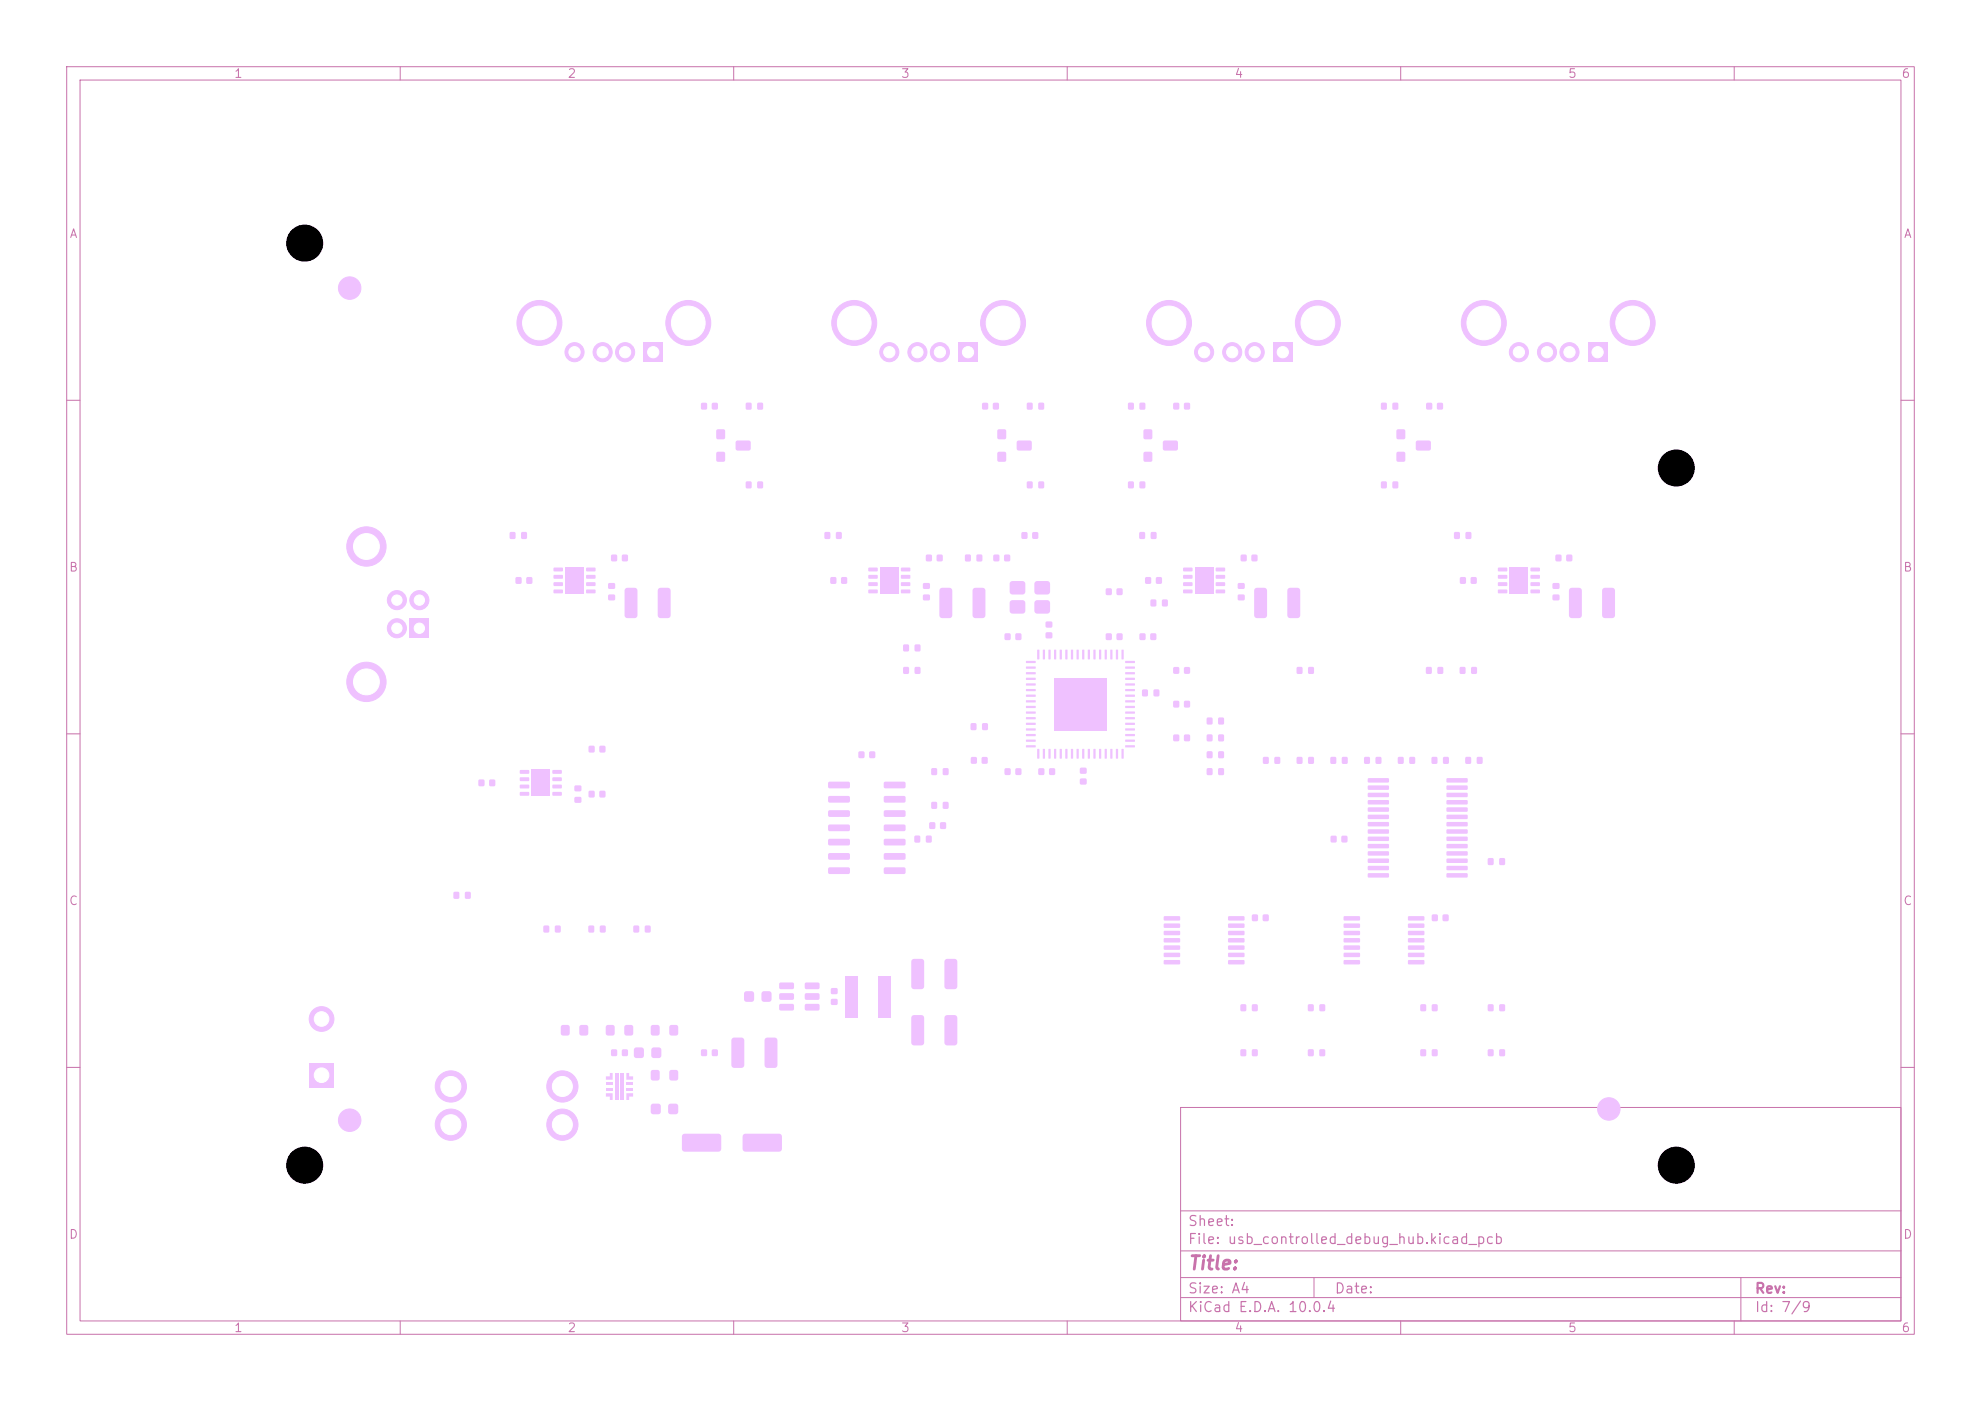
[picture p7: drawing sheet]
<svg xmlns="http://www.w3.org/2000/svg" width="297mm" height="210mm" viewBox="0 0 297 210" stroke-linecap="round" stroke-linejoin="round" font-family="sans-serif">
<defs><g id="words">
<text font-size="2" fill="#c872ab" x="178" y="190.8">Title:</text>
<g font-size="1.5" fill="#c872ab">
<text x="178" y="184.2">Sheet:</text>
<text x="178" y="186.9">File: usb_controlled_debug_hub.kicad_pcb</text>
<text x="178" y="197.1">KiCad E.D.A. 10.0.4</text>
<text x="178" y="194.3">Size: A4</text>
<text x="200" y="194.3">Date:</text>
<text x="263" y="194.3">Rev:</text>
<text x="263" y="197.1">Id: 7/9</text>
</g>
<g font-size="1.3" fill="#c872ab">
<text x="35" y="12">1</text>
<text x="85" y="12">2</text>
<text x="135" y="12">3</text>
<text x="185" y="12">4</text>
<text x="235" y="12">5</text>
<text x="285" y="12">6</text>
<text x="10.3" y="36">A</text>
<text x="285.4" y="36">A</text>
<text x="10.3" y="86">B</text>
<text x="285.3" y="86">B</text>
<text x="10.3" y="136">C</text>
<text x="285.3" y="136">C</text>
<text x="10.3" y="186">D</text>
<text x="285.3" y="186">D</text>
<text x="35" y="200">1</text>
<text x="85" y="200">2</text>
<text x="135" y="200">3</text>
<text x="185" y="200">4</text>
<text x="235" y="200">5</text>
<text x="285" y="200">6</text>
</g>
</g></defs>
<g fill="none" stroke="#c872ab" stroke-width=".15">
<path d="M10 10h277v190h-277zM12 12h273v186h-273zM60 10v2M110 10v2M160 10v2M210 10v2M260 10v2M10 60h2M285 60h2M10 110h2M285 110h2M10 160h2"/>
<path d="M177 166h108v32h-108zM285 160h2M60 198v2M110 198v2M160 198v2M177 194.5h108M177 191.5h108M177 187.5h108M177 181.5h108M197 191.5v3M210 198v2M260 198v2"/>
<path d="M261 191.5v6.5"/>
</g>
<g fill="#efc1ff">
<path d="M83 85.1h1.3l.1 .5-.1 .1h-1.2l-.1-.2z"/>
<path d="M83 86.2h1.3l.1 .5-.1 .1-1.2-.1-.1-.1z"/>
<path d="M83 87.3h1.3l.1 .5-.1 .1-1.2-.1-.1-.1z"/>
<path d="M83 88.4h1.3l.1 .5h-.1h-1.2l-.1-.1z"/>
<path d="M87.9 88.4h1.3l.1 .5h-.2h-1.1l-.1-.1z"/>
<path d="M87.9 87.3h1.3l.1 .5-.2 .1-1.1-.1-.1-.1z"/>
<path d="M87.9 86.2h1.3l.1 .5-.2 .1-1.1-.1-.1-.1z"/>
<path d="M87.9 85.1h1.3l.1 .5-.2 .1h-1.1l-.1-.2z"/>
<path d="M84.7 85h2.8v4h-2.8z"/>
<path d="M93.8 88.2l.3-.1h1.1a.42 .42 0 0 1 .4 .4v3.7a.42 .42 0 0 1-.4 .5h-1.1a.42 .42 0 0 1-.5-.5v-3.7z"/>
<path d="M98.7 88.2l.3-.1h1.1a.42 .42 0 0 1 .4 .4v3.7a.42 .42 0 0 1-.4 .5h-1.1a.42 .42 0 0 1-.4-.5v-3.7z"/>
<path d="M145.6 108.4h.7v1h-.7z"/>
<path d="M147.3 108.4h.8v1h-.8z"/>
<path d="M165.8 95h.8v.9h-.8z"/>
<path d="M167.4 95h.9v.9h-.9z"/>
<path d="M181 107.6h.7v1h-.7z"/>
<path d="M182.7 107.6h.8v1h-.8z"/>
<path d="M181 112.7h.7v.9h-.7z"/>
<path d="M182.7 112.7h.8v.9h-.8z"/>
<path d="M130.2 85.1h1.3l.1 .5-.1 .1h-1.2l-.1-.2z"/>
<path d="M130.2 86.2h1.3l.1 .5-.1 .1-1.2-.1-.1-.1z"/>
<path d="M130.2 87.3h1.3l.1 .5-.1 .1-1.2-.1-.1-.1z"/>
<path d="M130.2 88.4h1.3l.1 .5h-.1h-1.2l-.1-.1z"/>
<path d="M135.1 88.4h1.3l.1 .5h-.2h-1.2v-.1z"/>
<path d="M135.1 87.3h1.3l.1 .5-.2 .1-1.2-.1v-.1z"/>
<path d="M135.1 86.2h1.3l.1 .5-.2 .1-1.2-.1v-.1z"/>
<path d="M135.1 85.1h1.3l.1 .5-.2 .1h-1.2v-.2z"/>
<path d="M131.9 85h2.8v4h-2.8z"/>
</g>
<circle cx="52.4" cy="43.2" r="1.69" fill="#efc1ff" stroke="#efc1ff" stroke-width=".15"/>
<g fill="#efc1ff">
<path d="M81.5 138.8h.8v.9h-.8z"/>
<path d="M83.2 138.8h.8v.9h-.8z"/>
<path d="M107.5 64.4l.1-.1 1 .1 .1 .2-.1 1.2-.1 .1-1-.1-.1-.2z"/>
<path d="M107.5 67.8l.1-.1 1 .1 .1 .2-.1 1.1-.1 .1-1-.1-.1-.1z"/>
<path d="M110.4 66.1l.2-.1h1.8l.2 .3-.1 1.1-.2 .1h-1.8l-.2-.3z"/>
<path d="M105.2 157.3h.8v1h-.8z"/>
<path d="M106.8 157.3h.8v1h-.8z"/>
<path d="M221.5 113.5h.7v1h-.7z"/>
<path d="M219.7 113.5h.8v1h-.8z"/>
<path d="M153.8 99.1h1.4l.1 .2-.1 .1h-1.3z"/>
<path d="M153.8 99.9h1.4l.1 .3h-.1h-1.3z"/>
<path d="M153.8 100.8l1.4-.1 .1 .3-.1 .1h-1.3z"/>
<path d="M153.8 101.6h1.4l.1 .2-.1 .1h-1.3z"/>
<path d="M153.8 102.5l1.4-.1 .1 .3-.1 .1h-1.3z"/>
<path d="M153.8 103.3h1.4l.1 .2-.1 .1h-1.3z"/>
<path d="M153.8 104.1h1.4l.1 .3-.1 .1h-1.3z"/>
<path d="M153.8 105h1.4l.1 .2-.1 .1h-1.3z"/>
<path d="M153.8 105.8h1.4l.1 .3h-.1h-1.3z"/>
<path d="M153.8 106.7l1.4-.1 .1 .3-.1 .1h-1.3z"/>
<path d="M153.8 107.5h1.4l.1 .2-.1 .1h-1.3z"/>
<path d="M153.8 108.4l1.4-.1 .1 .3-.1 .1h-1.3z"/>
<path d="M153.8 109.2h1.4l.1 .2-.1 .1h-1.3z"/>
<path d="M153.8 110h1.4l.1 .3-.1 .1h-1.3z"/>
<path d="M153.8 110.9h1.4l.1 .2-.1 .1h-1.3z"/>
<path d="M153.8 111.7h1.4l.1 .3h-.1h-1.3z"/>
<path d="M155.5 112.3h.3v1.3l-.1 .1-.2-.1z"/>
<path d="M156.4 112.3h.3v1.3l-.1 .1-.3-.1z"/>
<path d="M157.2 112.3h.3v1.3l-.1 .1-.2-.1z"/>
<path d="M158 112.3h.4v1.3l-.1 .1-.3-.1z"/>
<path d="M158.9 112.3h.3v1.3l-.1 .1-.2-.1z"/>
<path d="M159.7 112.3h.3v1.3v.1l-.3-.1z"/>
<path d="M160.6 112.3h.3v1.3l-.1 .1-.2-.1z"/>
<path d="M161.4 112.3h.3v1.3l-.1 .1-.2-.1z"/>
<path d="M162.3 112.3h.3v1.3l-.1 .1-.3-.1z"/>
<path d="M163.1 112.3h.3v1.3l-.1 .1-.2-.1z"/>
<path d="M163.9 112.3h.4v1.3l-.1 .1-.3-.1z"/>
<path d="M164.8 112.3h.3v1.3l-.1 .1-.2-.1z"/>
<path d="M165.6 112.3h.3v1.3v.1l-.3-.1z"/>
<path d="M166.5 112.3h.3v1.3l-.1 .1-.2-.1z"/>
<path d="M167.3 112.3h.3v1.3l-.1 .1-.2-.1z"/>
<path d="M168.2 112.3h.3v1.3l-.1 .1-.3-.1z"/>
<path d="M168.7 111.7h1.4l.1 .3h-.1h-1.3z"/>
<path d="M168.7 110.9h1.4l.1 .2-.1 .1h-1.3z"/>
<path d="M168.7 110h1.4l.1 .3-.1 .1h-1.3z"/>
<path d="M168.7 109.2h1.4l.1 .2-.1 .1h-1.3z"/>
<path d="M168.7 108.4l1.4-.1 .1 .3-.1 .1h-1.3z"/>
<path d="M168.7 107.5h1.4l.1 .2-.1 .1h-1.3z"/>
<path d="M168.7 106.7l1.4-.1 .1 .3-.1 .1h-1.3z"/>
<path d="M168.7 105.8h1.4l.1 .3h-.1h-1.3z"/>
<path d="M168.7 105h1.4l.1 .2-.1 .1h-1.3z"/>
<path d="M168.7 104.1h1.4l.1 .3-.1 .1h-1.3z"/>
<path d="M168.7 103.3h1.4l.1 .2-.1 .1h-1.3z"/>
<path d="M168.7 102.5l1.4-.1 .1 .3-.1 .1h-1.3z"/>
<path d="M168.7 101.6h1.4l.1 .2-.1 .1h-1.3z"/>
<path d="M168.7 100.8l1.4-.1 .1 .3-.1 .1h-1.3z"/>
<path d="M168.7 99.9h1.4l.1 .3h-.1h-1.3z"/>
<path d="M168.7 99.1h1.4l.1 .2-.1 .1h-1.3z"/>
<path d="M168.2 97.4l.3 .1v1.3l-.1 .1-.3-.1z"/>
<path d="M167.3 97.4l.3 .1v1.3l-.1 .1-.2-.1z"/>
<path d="M166.5 97.4l.3 .1v1.3l-.1 .1-.2-.1z"/>
<path d="M165.6 97.4l.3 .1v1.3v.1l-.3-.1z"/>
<path d="M164.8 97.4l.3 .1v1.3l-.1 .1-.2-.1z"/>
<path d="M163.9 97.4l.4 .1v1.3l-.1 .1-.3-.1z"/>
<path d="M163.1 97.4l.3 .1v1.3l-.1 .1-.2-.1z"/>
<path d="M162.3 97.4l.3 .1v1.3l-.1 .1-.3-.1z"/>
<path d="M161.4 97.4l.3 .1v1.3l-.1 .1-.2-.1z"/>
<path d="M160.6 97.4l.3 .1v1.3l-.1 .1-.2-.1z"/>
<path d="M159.7 97.4l.3 .1v1.3v.1l-.3-.1z"/>
<path d="M158.9 97.4l.3 .1v1.3l-.1 .1-.2-.1z"/>
<path d="M158 97.4l.4 .1v1.3l-.1 .1-.3-.1z"/>
<path d="M157.2 97.4l.3 .1v1.3l-.1 .1-.2-.1z"/>
<path d="M156.4 97.4l.3 .1v1.3l-.1 .1-.3-.1z"/>
<path d="M155.5 97.4l.3 .1v1.3l-.1 .1-.2-.1z"/>
<path d="M158 101.6h7.9v7.9h-7.9z"/>
<path d="M174.5 137.4l2.3-.1 .1 .2v.4l-.1 .1h-2.2l-.1-.2z"/>
<path d="M174.5 138.5l2.3-.1 .1 .2v.4l-.1 .1h-2.2l-.1-.2z"/>
<path d="M174.5 139.6l2.3-.1 .1 .2v.4l-.1 .1h-2.2l-.1-.2z"/>
<path d="M174.5 140.7l2.3-.1 .1 .2v.4l-.1 .1h-2.2l-.1-.2z"/>
<path d="M174.5 141.8l2.3-.1 .1 .2v.4l-.1 .1h-2.2l-.1-.2z"/>
<path d="M174.5 142.9l2.3-.1 .1 .2v.4l-.1 .1h-2.2l-.1-.2z"/>
<path d="M174.5 143.9h2.3l.1 .2v.4l-.1 .1h-2.2l-.1-.2z"/>
<path d="M184.2 143.9h2.3l.1 .2v.4l-.2 .1h-2.2l-.1-.2z"/>
<path d="M184.2 142.9l2.3-.1 .1 .2v.4l-.2 .1h-2.2l-.1-.2z"/>
<path d="M184.2 141.8l2.3-.1 .1 .2v.4l-.2 .1h-2.2l-.1-.2z"/>
<path d="M184.2 140.7l2.3-.1 .1 .2v.4l-.2 .1h-2.2l-.1-.2z"/>
<path d="M184.2 139.6l2.3-.1 .1 .2v.4l-.2 .1h-2.2l-.1-.2z"/>
<path d="M184.2 138.5l2.3-.1 .1 .2v.4l-.2 .1h-2.2l-.1-.2z"/>
<path d="M184.2 137.4l2.3-.1 .1 .2v.4l-.2 .1h-2.2l-.1-.2z"/>
<path d="M175.9 100h.8v.9h-.8z"/>
<path d="M177.6 100h.8v.9h-.8z"/>
<path d="M218 79.8h.8v.9h-.8z"/>
<path d="M219.8 79.8h.7v.9h-.7z"/>
<path d="M145.6 113.5h.8v.9h-.8z"/>
<path d="M147.2 113.5h.8v.9h-.8z"/>
<path d="M84.2 153.7l.2-.1 .9 .1 .1 .3v.9l-.1 .2-.2 .1-.9-.1-.1-.2v-.9z"/>
<path d="M87 153.7l.2-.1 .9 .1 .1 .3v.9l-.1 .2-.2 .1-.9-.1-.1-.2v-.9z"/>
<path d="M213.8 100h.8v1h-.8z"/>
<path d="M215.6 100h.7v1h-.7z"/>
<path d="M175.9 110.2h.8v.9h-.8z"/>
<path d="M177.6 110.2h.8v.9h-.8z"/>
<path d="M96.5 51.4h2.9v2.8h-2.9z"/>
</g>
<g fill="#efc1ff" stroke="#efc1ff" stroke-width=".15">
<circle cx="93.7" cy="52.8" r="1.43"/>
<circle cx="90.3" cy="52.8" r="1.43"/>
<circle cx="86.1" cy="52.8" r="1.43"/>
<circle cx="103.2" cy="48.4" r="3.4"/>
<circle cx="80.9" cy="48.4" r="3.4"/>
</g>
<g fill="#efc1ff">
<path d="M186 150.6h.8v.9h-.8z"/>
<path d="M187.7 150.6h.8v.9h-.8z"/>
<path d="M139.7 120.2h.7v1h-.7z"/>
<path d="M141.4 120.2h.8v1h-.8z"/>
<path d="M170.9 95h.8v.9h-.8z"/>
<path d="M172.5 95h.8v.9h-.8z"/>
<path d="M199.5 113.5h.8v1h-.8z"/>
<path d="M201.2 113.5h.8v1h-.8z"/>
<path d="M78 115.5l1.3-.1v.5l-.1 .1h-1.2l-.1-.1z"/>
<path d="M78 116.6l1.3-.1v.5l-.1 .1h-1.2l-.1-.2z"/>
<path d="M78 117.6h1.3v.5l-.1 .1h-1.2l-.1-.2z"/>
<path d="M78 118.7h1.3v.5l-.1 .1h-1.2l-.1-.2z"/>
<path d="M82.9 118.7h1.2l.1 .5-.1 .1h-1.2l-.1-.2z"/>
<path d="M82.9 117.6h1.2l.1 .5-.1 .1h-1.2l-.1-.2z"/>
<path d="M82.9 116.6l1.2-.1 .1 .5-.1 .1h-1.2l-.1-.2z"/>
<path d="M82.9 115.5l1.2-.1 .1 .5-.1 .1h-1.2l-.1-.1z"/>
<path d="M79.7 115.3h2.8v4.1h-2.8z"/>
<path d="M186 157.3h.8v1h-.8z"/>
<path d="M187.7 157.3h.8v1h-.8z"/>
<path d="M111.9 72.2h.7v1h-.7z"/>
<path d="M113.6 72.2h.8v1h-.8z"/>
<path d="M151.5 90.1l.3-.1h1.5a.42 .42 0 0 1 .4 .4v1.2a.42 .42 0 0 1-.4 .4h-1.5a.42 .42 0 0 1-.4-.4v-1.2z"/>
<path d="M155.2 90.1l.3-.1h1.5a.42 .42 0 0 1 .4 .4v1.2a.42 .42 0 0 1-.4 .4h-1.5a.42 .42 0 0 1-.4-.4v-1.2z"/>
<path d="M155.2 87.2l.3-.1h1.5a.42 .42 0 0 1 .4 .4v1.2a.42 .42 0 0 1-.4 .4h-1.5a.42 .42 0 0 1-.4-.4v-1.2z"/>
<path d="M151.5 87.2l.3-.1h1.5a.42 .42 0 0 1 .4 .4v1.2a.42 .42 0 0 1-.4 .4h-1.5a.42 .42 0 0 1-.4-.4v-1.2z"/>
<path d="M211.3 113.5h.8v1h-.8z"/>
<path d="M209.6 113.5h.8v1h-.8z"/>
<path d="M97.7 165.5l.2-.1h.8l.3 .1 .1 .3v.9l-.1 .2-.3 .1h-.8l-.2-.1-.1-.2v-.9z"/>
<path d="M100.3 165.5l.2-.1h.8l.3 .1 .1 .3v.9l-.1 .2-.3 .1h-.8l-.2-.1-.1-.2v-.9z"/>
<path d="M194.4 113.5h.8v1h-.8z"/>
<path d="M196.2 113.5h.7v1h-.7z"/>
<path d="M233.3 83.2h.8v.9h-.8z"/>
<path d="M234.9 83.2h.8v.9h-.8z"/>
<path d="M91.7 157.3h.8v1h-.8z"/>
<path d="M93.3 157.3h.8v1h-.8z"/>
<path d="M68 133.7h.8v1h-.8z"/>
<path d="M69.8 133.7h.7v1h-.7z"/>
<path d="M201.5 137.4l2.3-.1 .1 .2v.4l-.2 .1h-2.2l-.1-.2z"/>
<path d="M201.5 138.5l2.3-.1 .1 .2v.4l-.2 .1h-2.2l-.1-.2z"/>
<path d="M201.5 139.6l2.3-.1 .1 .2v.4l-.2 .1h-2.2l-.1-.2z"/>
<path d="M201.5 140.7l2.3-.1 .1 .2v.4l-.2 .1h-2.2l-.1-.2z"/>
<path d="M201.5 141.8l2.3-.1 .1 .2v.4l-.2 .1h-2.2l-.1-.2z"/>
<path d="M201.5 142.9l2.3-.1 .1 .2v.4l-.2 .1h-2.2l-.1-.2z"/>
<path d="M201.5 143.9h2.3l.1 .2v.4l-.2 .1h-2.2l-.1-.2z"/>
<path d="M211.1 143.9h2.4l.1 .2v.4l-.2 .1h-2.2l-.1-.2z"/>
<path d="M211.1 142.9l2.4-.1 .1 .2v.4l-.2 .1h-2.2l-.1-.2z"/>
<path d="M211.1 141.8l2.4-.1 .1 .2v.4l-.2 .1h-2.2l-.1-.2z"/>
<path d="M211.1 140.7l2.4-.1 .1 .2v.4l-.2 .1h-2.2l-.1-.2z"/>
<path d="M211.1 139.6l2.4-.1 .1 .2v.4l-.2 .1h-2.2l-.1-.2z"/>
<path d="M211.1 138.5l2.4-.1 .1 .2v.4l-.2 .1h-2.2l-.1-.2z"/>
<path d="M211.1 137.4l2.4-.1 .1 .2v.4l-.2 .1h-2.2l-.1-.2z"/>
<path d="M206.3 113.5h.8v1h-.8z"/>
<path d="M204.6 113.5h.7v1h-.7z"/>
</g>
<circle cx="45.7" cy="174.7" r="2.7" fill="#efc1ff" stroke="#efc1ff" stroke-width=".15"/>
<g fill="#efc1ff">
<path d="M137.1 125.3h.8v1h-.8z"/>
<path d="M138.9 125.3h.7v1h-.7z"/>
<path d="M135.5 100h.7v1h-.7z"/>
<path d="M137.2 100h.8v1h-.8z"/>
<path d="M97.7 153.7l.2-.1 .9 .1 .1 .3v.9l-.1 .2-.2 .1-.9-.1-.1-.2v-.9z"/>
<path d="M100.4 153.7l.3-.1 .9 .1 .1 .3v.9l-.1 .2-.3 .1-.9-.1-.1-.2v-.9z"/>
<path d="M181 110.1h.7v1h-.7z"/>
<path d="M182.7 110.1h.8v1h-.8z"/>
<path d="M213.9 60.4h.8v.9h-.8z"/>
<path d="M215.5 60.4h.8v.9h-.8z"/>
<path d="M153.2 79.8h.8v.9h-.8z"/>
<path d="M154.8 79.8h.8v.9h-.8z"/>
<path d="M188.2 88.2l.2-.1h1.1a.42 .42 0 0 1 .5 .4v3.7a.42 .42 0 0 1-.5 .5h-1.1a.42 .42 0 0 1-.4-.5v-3.7z"/>
<path d="M193.1 88.2l.3-.1h1.1a.42 .42 0 0 1 .4 .4v3.7a.42 .42 0 0 1-.4 .5h-1.1a.42 .42 0 0 1-.4-.5v-3.7z"/>
<path d="M155.7 115.2h.8v.9h-.8z"/>
<path d="M157.3 115.2h.8v.9h-.8z"/>
<path d="M224.6 85.1h1.3l.1 .5-.2 .1h-1.1l-.1-.2z"/>
<path d="M224.6 86.2h1.3l.1 .5-.2 .1-1.1-.1-.1-.1z"/>
<path d="M224.6 87.3h1.3l.1 .5-.2 .1-1.1-.1-.1-.1z"/>
<path d="M224.6 88.4h1.3l.1 .5h-.2h-1.1l-.1-.1z"/>
<path d="M229.5 88.4h1.3l.1 .5h-.2h-1.2l-.1-.1z"/>
<path d="M229.5 87.3h1.3l.1 .5-.2 .1-1.2-.1-.1-.1z"/>
<path d="M229.5 86.2h1.3l.1 .5-.2 .1-1.2-.1-.1-.1z"/>
<path d="M229.5 85.1h1.3l.1 .5-.2 .1h-1.2l-.1-.2z"/>
<path d="M226.3 85h2.8v4h-2.8z"/>
<path d="M173 103.4h.8v.9h-.8z"/>
<path d="M171.3 103.4h.7v.9h-.7z"/>
<path d="M95.1 157.1l.3-.1h.8l.2 .1 .1 .3v.8l-.1 .3-.2 .1h-.8l-.3-.1-.1-.3v-.8z"/>
<path d="M97.8 157.1l.2-.1h.8l.2 .1 .2 .3v.8l-.2 .3-.2 .1h-.8l-.2-.1-.2-.3v-.8z"/>
<path d="M154 60.4h.8v1h-.8z"/>
<path d="M155.7 60.4h.8v1h-.8z"/>
<path d="M213 157.3h.8v1h-.8z"/>
<path d="M214.7 157.3h.8v1h-.8z"/>
<path d="M76.5 79.8h.7v.9h-.7z"/>
<path d="M78.2 79.8h.8v.9h-.8z"/>
<path d="M196.1 157.3h.8v1h-.8z"/>
<path d="M197.9 157.3h.7v1h-.7z"/>
<path d="M190.9 51.4h2.9v2.8h-2.9z"/>
</g>
<g fill="#efc1ff" stroke="#efc1ff" stroke-width=".15">
<circle cx="188.1" cy="52.8" r="1.43"/>
<circle cx="184.7" cy="52.8" r="1.43"/>
<circle cx="180.5" cy="52.8" r="1.43"/>
<circle cx="197.6" cy="48.4" r="3.4"/>
<circle cx="175.3" cy="48.4" r="3.4"/>
</g>
<g fill="#efc1ff">
<path d="M144.7 83.2h.8v.9h-.8z"/>
<path d="M146.4 83.2h.8v.9h-.8z"/>
<path d="M102.4 170.1l.3-.2h5a.42 .42 0 0 1 .4 .5v1.8a.42 .42 0 0 1-.4 .4h-5a.42 .42 0 0 1-.5-.4v-1.8z"/>
<path d="M111.5 170.1l.3-.2h5a.42 .42 0 0 1 .4 .5v1.8a.42 .42 0 0 1-.4 .4h-5a.42 .42 0 0 1-.5-.4v-1.8z"/>
<path d="M114.3 148.7l.2-.1h.8l.3 .1 .1 .3v.8l-.1 .3-.3 .1h-.8l-.2-.1-.1-.3v-.8z"/>
<path d="M111.7 148.7l.2-.1h.8l.3 .1 .1 .3v.8l-.1 .3-.3 .1h-.8l-.2-.1-.2-.3v-.8z"/>
<path d="M207.1 72.2h.8v1h-.8z"/>
<path d="M208.8 72.2h.8v1h-.8z"/>
<path d="M216.4 113.5h.8v1h-.8z"/>
<path d="M214.7 113.5h.8v1h-.8z"/>
<path d="M71.8 116.9h.8v.9h-.8z"/>
<path d="M73.4 116.9h.8v.9h-.8z"/>
<path d="M136.7 152.3l.3-.1h1.1a.42 .42 0 0 1 .5 .4v3.7a.42 .42 0 0 1-.5 .4h-1.1a.42 .42 0 0 1-.4-.4v-3.7z"/>
<path d="M141.7 152.3l.3-.1h1.1a.42 .42 0 0 1 .4 .4v3.7a.42 .42 0 0 1-.4 .4h-1.1a.42 .42 0 0 1-.4-.4v-3.7z"/>
<path d="M139.4 123.3h.8v.9h-.8z"/>
<path d="M141 123.3h.8v.9h-.8z"/>
<path d="M165.8 88.2h.8v.9h-.8z"/>
<path d="M167.4 88.2h.9v.9h-.9z"/>
<path d="M88.3 111.8h.8v.9h-.8z"/>
<path d="M89.9 111.8h.8v.9h-.8z"/>
<path d="M88.3 118.6h.8v.9h-.8z"/>
<path d="M89.9 118.6h.8v.9h-.8z"/>
<path d="M205.1 116.7l3-.1 .1 .1 .1 .4-.2 .2h-2.9l-.1-.2z"/>
<path d="M205.1 117.8l3-.1 .1 .1 .1 .4-.2 .2h-2.9l-.1-.2z"/>
<path d="M205.1 118.9l3-.1 .1 .1 .1 .4-.2 .2h-2.9l-.1-.2z"/>
<path d="M205.1 120l3-.1 .1 .1 .1 .4-.2 .2h-2.9l-.1-.2z"/>
<path d="M205.1 121.1l3-.1 .1 .1 .1 .4-.2 .2h-2.9l-.1-.2z"/>
<path d="M205.1 122.2l3-.1 .1 .1 .1 .4-.2 .2h-2.9l-.1-.2z"/>
<path d="M205.1 123.3l3-.1 .1 .1 .1 .4-.2 .2h-2.9l-.1-.2z"/>
<path d="M205.1 124.4l3-.1 .1 .1 .1 .4-.2 .2h-2.9l-.1-.2z"/>
<path d="M205.1 125.4h3l.1 .1 .1 .4-.2 .2h-2.9l-.1-.2z"/>
<path d="M205.1 126.5h3l.1 .1 .1 .4-.2 .2h-2.9l-.1-.2z"/>
<path d="M205.1 127.6h3l.1 .1 .1 .4-.2 .2h-2.9l-.1-.2z"/>
<path d="M205.1 128.7h3l.1 .1 .1 .4-.2 .2h-2.9l-.1-.2z"/>
<path d="M205.1 129.8h3l.1 .1 .1 .4-.2 .2h-2.9l-.1-.2z"/>
<path d="M205.1 130.9h3l.1 .1 .1 .4-.2 .2h-2.9l-.1-.2z"/>
<path d="M216.9 130.9h3l.1 .1 .1 .4-.2 .2h-2.9l-.2-.2z"/>
<path d="M216.9 129.8h3l.1 .1 .1 .4-.2 .2h-2.9l-.2-.2z"/>
<path d="M216.9 128.7h3l.1 .1 .1 .4-.2 .2h-2.9l-.2-.2z"/>
<path d="M216.9 127.6h3l.1 .1 .1 .4-.2 .2h-2.9l-.2-.2z"/>
<path d="M216.9 126.5h3l.1 .1 .1 .4-.2 .2h-2.9l-.2-.2z"/>
<path d="M216.9 125.4h3l.1 .1 .1 .4-.2 .2h-2.9l-.2-.2z"/>
<path d="M216.9 124.4l3-.1 .1 .1 .1 .4-.2 .2h-2.9l-.2-.2z"/>
<path d="M216.9 123.3l3-.1 .1 .1 .1 .4-.2 .2h-2.9l-.2-.2z"/>
<path d="M216.9 122.2l3-.1 .1 .1 .1 .4-.2 .2h-2.9l-.2-.2z"/>
<path d="M216.9 121.1l3-.1 .1 .1 .1 .4-.2 .2h-2.9l-.2-.2z"/>
<path d="M216.9 120l3-.1 .1 .1 .1 .4-.2 .2h-2.9l-.2-.2z"/>
<path d="M216.9 118.9l3-.1 .1 .1 .1 .4-.2 .2h-2.9l-.2-.2z"/>
<path d="M216.9 117.8l3-.1 .1 .1 .1 .4-.2 .2h-2.9l-.2-.2z"/>
<path d="M216.9 116.7l3-.1 .1 .1 .1 .4-.2 .2h-2.9l-.2-.2z"/>
<path d="M77.3 86.6h.8v.9h-.8z"/>
<path d="M79 86.6h.8v.9h-.8z"/>
<path d="M149 83.2h.8v.9h-.8z"/>
<path d="M150.6 83.2h.8v.9h-.8z"/>
<path d="M139.7 115.2h.7v.9h-.7z"/>
<path d="M141.4 115.2h.8v.9h-.8z"/>
<path d="M162 115.1h.9v.8h-.9z"/>
<path d="M162 116.7h.9v.9h-.9z"/>
<path d="M185.6 89.2h1v.7h-1z"/>
<path d="M185.6 87.4h1v.8h-1z"/>
<path d="M181 115.2h.7v.9h-.7z"/>
<path d="M182.7 115.2h.8v.9h-.8z"/>
<path d="M196.1 150.6h.8v.9h-.8z"/>
<path d="M197.9 150.6h.7v.9h-.7z"/>
<path d="M218.9 86.6h.8v.9h-.8z"/>
<path d="M220.5 86.6h.8v.9h-.8z"/>
<path d="M175.9 105.1h.8v.9h-.8z"/>
<path d="M177.6 105.1h.8v.9h-.8z"/>
<path d="M175.9 60.4h.8v.9h-.8z"/>
<path d="M177.6 60.4h.8v.9h-.8z"/>
<path d="M186.1 83.2h.8v.9h-.8z"/>
<path d="M187.7 83.2h.8v.9h-.8z"/>
</g>
<g fill="#efc1ff" stroke="#efc1ff" stroke-width=".15">
<circle cx="67.6" cy="162.9" r="2.34"/>
<circle cx="67.6" cy="168.6" r="2.34"/>
<circle cx="84.3" cy="162.9" r="2.34"/>
<circle cx="84.3" cy="168.6" r="2.34"/>
</g>
<g fill="#efc1ff">
<path d="M126.7 146.3h1.8v6.2h-1.8z"/>
<path d="M131.7 146.3h1.9v6.2h-1.9z"/>
<path d="M109.8 155.7l.3-.2h1.1a.42 .42 0 0 1 .4 .4v3.8a.42 .42 0 0 1-.4 .4h-1.1a.42 .42 0 0 1-.5-.4v-3.8z"/>
<path d="M114.7 155.7l.3-.2h1.1a.42 .42 0 0 1 .5 .4v3.8a.42 .42 0 0 1-.5 .4h-1.1a.42 .42 0 0 1-.4-.4v-3.8z"/>
<path d="M150.7 95h.8v.9h-.8z"/>
<path d="M152.3 95h.8v.9h-.8z"/>
<path d="M223.1 128.7h.8v.9h-.8z"/>
<path d="M224.8 128.7h.8v.9h-.8z"/>
<path d="M170.9 79.8h.7v.9h-.7z"/>
<path d="M172.6 79.8h.7v.9h-.7z"/>
<path d="M235.3 88.2l.3-.1h1.1a.42 .42 0 0 1 .5 .4v3.7a.42 .42 0 0 1-.5 .5h-1.1a.42 .42 0 0 1-.4-.5v-3.7z"/>
<path d="M240.3 88.2l.3-.1h1.1a.42 .42 0 0 1 .4 .4v3.7a.42 .42 0 0 1-.4 .5h-1.1a.42 .42 0 0 1-.4-.5v-3.7z"/>
<path d="M187.7 137.1h.8v.9h-.8z"/>
<path d="M189.4 137.1h.8v.9h-.8z"/>
<path d="M124.2 117.2h3.1l.1 .2v.6l-.2 .2h-2.9l-.2-.3z"/>
<path d="M124.2 119.4l3.1-.1 .1 .3v.6l-.2 .1h-2.9l-.2-.2z"/>
<path d="M124.2 121.5h3.1l.1 .2v.6l-.2 .2-2.9-.1-.2-.2z"/>
<path d="M124.2 123.7l3.1-.1 .1 .2v.6l-.2 .2h-2.9l-.2-.3z"/>
<path d="M124.2 125.8l3.1-.1 .1 .3v.6l-.2 .1h-2.9l-.2-.2z"/>
<path d="M124.2 127.9h3.1l.1 .2v.6l-.2 .2h-2.9l-.2-.3z"/>
<path d="M124.2 130.1l3.1-.1 .1 .3v.6l-.2 .1h-2.9l-.2-.2z"/>
<path d="M132.6 130.1l3-.1 .2 .3v.6l-.3 .1h-2.9l-.1-.2z"/>
<path d="M132.6 127.9h3l.2 .2v.6l-.3 .2h-2.9l-.1-.3z"/>
<path d="M132.6 125.8l3-.1 .2 .3v.6l-.3 .1h-2.9l-.1-.2z"/>
<path d="M132.6 123.7l3-.1 .2 .2v.6l-.3 .2h-2.9l-.1-.3z"/>
<path d="M132.6 121.5h3l.2 .2v.6l-.3 .2-2.9-.1-.1-.2z"/>
<path d="M132.6 119.4l3-.1 .2 .3v.6l-.3 .1h-2.9l-.1-.2z"/>
<path d="M132.6 117.2h3l.2 .2v.6l-.3 .2h-2.9l-.1-.3z"/>
<path d="M171.5 64.4l.2-.1 1 .1 .1 .2-.1 1.2-.2 .1-1-.1-.1-.2z"/>
<path d="M171.5 67.8l.2-.1 1 .1 .1 .2-.1 1.1-.2 .1-1-.1-.1-.1z"/>
<path d="M174.4 66.1l.2-.1h1.8l.2 .3v1.1l-.3 .1h-1.8l-.2-.3z"/>
<path d="M171.7 86.6h.8v.9h-.8z"/>
<path d="M173.3 86.6h.9v.9h-.9z"/>
<path d="M105.2 60.4h.8v.9h-.8z"/>
<path d="M106.8 60.4h.8v.9h-.8z"/>
<path d="M199.5 125.3h.8v.9h-.8z"/>
<path d="M201.2 125.3h.8v.9h-.8z"/>
<path d="M169.2 60.4h.7v1h-.7z"/>
<path d="M170.9 60.4h.8v1h-.8z"/>
</g>
<g fill="#efc1ff" stroke="#efc1ff" stroke-width=".15">
<circle cx="45.7" cy="36.4" r="2.7"/>
<circle cx="251.3" cy="174.7" r="2.7"/>
</g>
<g fill="#efc1ff">
<path d="M214.7 137.1h.8v.9h-.8z"/>
<path d="M216.3 137.1h.8v.9h-.8z"/>
<path d="M135.5 96.7h.7v.9h-.7z"/>
<path d="M137.2 96.7h.8v.9h-.8z"/>
<path d="M177.4 85.1h1.3l.1 .5-.1 .1h-1.2l-.1-.2z"/>
<path d="M177.4 86.2h1.3l.1 .5-.1 .1-1.2-.1-.1-.1z"/>
<path d="M177.4 87.3h1.3l.1 .5-.1 .1-1.2-.1-.1-.1z"/>
<path d="M177.4 88.4h1.3l.1 .5h-.1h-1.2l-.1-.1z"/>
<path d="M182.3 88.4h1.3l.1 .5h-.2h-1.2v-.1z"/>
<path d="M182.3 87.3h1.3l.1 .5-.2 .1-1.2-.1v-.1z"/>
<path d="M182.3 86.2h1.3l.1 .5-.2 .1-1.2-.1v-.1z"/>
<path d="M182.3 85.1h1.3l.1 .5-.2 .1h-1.2v-.2z"/>
<path d="M179.1 85h2.8v4h-2.8z"/>
<path d="M86.2 119.5h.9v.8h-.9z"/>
<path d="M86.2 117.8h.9v.8h-.9z"/>
<path d="M213 150.6h.8v.9h-.8z"/>
<path d="M214.7 150.6h.8v.9h-.8z"/>
<path d="M147.3 60.4h.8v.9h-.8z"/>
<path d="M148.9 60.4h.8v.9h-.8z"/>
<path d="M128.7 112.7h.9v.9h-.9z"/>
<path d="M130.4 112.7h.8v.9h-.8z"/>
<path d="M116.9 147.3h2l.1 .2v.6l-.2 .2h-1.8l-.2-.3z"/>
<path d="M116.9 148.9h2l.1 .2v.6l-.2 .2h-1.8l-.2-.3z"/>
<path d="M116.9 150.5h2l.1 .2v.6l-.2 .2h-1.8l-.2-.3z"/>
<path d="M120.7 150.5h2l.2 .2v.6l-.3 .2h-1.8l-.2-.3z"/>
<path d="M120.7 148.9h2l.2 .2v.6l-.3 .2h-1.8l-.2-.3z"/>
<path d="M120.7 147.3h2l.2 .2v.6l-.3 .2h-1.8l-.2-.3z"/>
<path d="M138.4 89.2h1v.7h-1z"/>
<path d="M138.4 87.4h1v.8h-1z"/>
<path d="M196.2 100h.7v1h-.7z"/>
<path d="M194.4 100h.8v1h-.8z"/>
<path d="M91.7 83.2h.8v.9h-.8z"/>
<path d="M93.3 83.2h.8v.9h-.8z"/>
<path d="M232.8 89.2h1v.7h-1z"/>
<path d="M232.8 87.4h1v.8h-1z"/>
<path d="M189.4 113.5h.8v1h-.8z"/>
<path d="M191.1 113.5h.8v1h-.8z"/>
</g>
<circle cx="241.2" cy="166.2" r="1.69" fill="#efc1ff" stroke="#efc1ff" stroke-width=".15"/>
<g fill="#efc1ff">
<path d="M223.1 150.6h.8v.9h-.8z"/>
<path d="M224.8 150.6h.8v.9h-.8z"/>
<path d="M95 138.8h.8v.9h-.8z"/>
<path d="M96.7 138.8h.8v.9h-.8z"/>
<path d="M90.9 153.7l.3-.1 .9 .1 .1 .3v.9l-.1 .2-.3 .1-.9-.1-.1-.2v-.9z"/>
<path d="M93.7 153.7l.2-.1 .9 .1 .1 .3v.9l-.1 .2-.2 .1-.9-.1-.1-.2v-.9z"/>
<path d="M88.3 138.8h.7v.9h-.7z"/>
<path d="M90 138.8h.8v.9h-.8z"/>
<path d="M46.4 159.3h3.7v3.7h-3.7z"/>
</g>
<g fill="#efc1ff" stroke="#efc1ff" stroke-width=".15">
<circle cx="48.2" cy="152.7" r="1.85"/>
<circle cx="251.3" cy="70.2" r="2.7"/>
</g>
<g fill="#efc1ff">
<path d="M138.9 83.2h.8v.9h-.8z"/>
<path d="M140.5 83.2h.8v.9h-.8z"/>
<path d="M136.7 143.9l.3-.2h1.1a.42 .42 0 0 1 .5 .5v3.7a.42 .42 0 0 1-.5 .4h-1.1a.42 .42 0 0 1-.4-.4v-3.7z"/>
<path d="M141.7 143.9l.3-.2h1.1a.42 .42 0 0 1 .4 .5v3.7a.42 .42 0 0 1-.4 .4h-1.1a.42 .42 0 0 1-.4-.4v-3.7z"/>
<path d="M90.8 161.3h.6v-.5h.4v1h-1z"/>
<path d="M90.8 162.3h1v.4h-1z"/>
<path d="M90.8 163h1v.5h-1z"/>
<path d="M90.8 163.9h1v1h-.4v-.5h-.6z"/>
<path d="M92.2 160.8h.5v4.1h-.5z"/>
<path d="M93.1 160.8h.5v4.1h-.5z"/>
<path d="M93.9 163.9h1v.5h-.6v.5h-.4z"/>
<path d="M93.9 163h1v.5h-1z"/>
<path d="M93.9 162.3h1v.4h-1z"/>
<path d="M93.9 160.8h.4v.5h.6v.5h-1z"/>
<path d="M209.4 64.4l.2-.1 1 .1 .1 .2-.1 1.2-.2 .1-1-.1-.1-.2z"/>
<path d="M209.4 67.8l.2-.1 1 .1 .1 .2-.1 1.1-.2 .1-1-.1-.1-.1z"/>
<path d="M212.3 66.1l.3-.1h1.7l.2 .3v1.1l-.3 .1h-1.8l-.1-.3z"/>
<path d="M154 72.2h.8v1h-.8z"/>
<path d="M155.7 72.2h.8v1h-.8z"/>
<path d="M156.8 94.8h.9v.8h-.9z"/>
<path d="M156.8 93.2h.9v.8h-.9z"/>
<path d="M124.5 86.6h.8v.9h-.8z"/>
<path d="M126.2 86.6h.8v.9h-.8z"/>
<path d="M150.7 115.2h.8v.9h-.8z"/>
<path d="M152.3 115.2h.8v.9h-.8z"/>
<path d="M223.1 157.3h.8v1h-.8z"/>
<path d="M224.8 157.3h.8v1h-.8z"/>
<path d="M123.7 79.8h.7v.9h-.7z"/>
<path d="M125.4 79.8h.8v.9h-.8z"/>
<path d="M149.6 64.4l.2-.1 1 .1 .1 .2-.1 1.2-.2 .1-1-.1-.1-.2z"/>
<path d="M149.6 67.8l.2-.1 1 .1 .1 .2-.1 1.1-.2 .1-1-.1-.1-.1z"/>
<path d="M152.5 66.1l.2-.1h1.8l.2 .3v1.1l-.3 .1h-1.8l-.2-.3z"/>
<path d="M238.1 51.4h2.9v2.8h-2.9z"/>
</g>
<g fill="#efc1ff" stroke="#efc1ff" stroke-width=".15">
<circle cx="235.3" cy="52.8" r="1.43"/>
<circle cx="231.9" cy="52.8" r="1.43"/>
<circle cx="227.7" cy="52.8" r="1.43"/>
<circle cx="244.8" cy="48.4" r="3.4"/>
<circle cx="222.5" cy="48.4" r="3.4"/>
</g>
<path d="M61.4 92.7h2.9v2.9h-2.9z" fill="#efc1ff"/>
<g fill="#efc1ff" stroke="#efc1ff" stroke-width=".15">
<circle cx="62.9" cy="90" r="1.43"/>
<circle cx="59.5" cy="90" r="1.43"/>
<circle cx="59.5" cy="94.2" r="1.43"/>
<circle cx="54.9" cy="81.9" r="2.95"/>
<circle cx="54.9" cy="102.2" r="2.95"/>
</g>
<g fill="#efc1ff">
<path d="M111.9 60.4h.7v1h-.7z"/>
<path d="M113.6 60.4h.8v1h-.8z"/>
<path d="M91.2 89.2h1v.7h-1z"/>
<path d="M91.2 87.4h1v.8h-1z"/>
</g>
<circle cx="52.4" cy="167.9" r="1.69" fill="#efc1ff" stroke="#efc1ff" stroke-width=".15"/>
<g fill="#efc1ff">
<path d="M169.2 72.2h.7v1h-.7z"/>
<path d="M170.9 72.2h.8v1h-.8z"/>
<path d="M97.7 160.5l.2-.1 .9 .1 .1 .2v.9l-.1 .3-.2 .1-.9-.1-.1-.3v-.9z"/>
<path d="M100.4 160.5l.3-.1 .9 .1 .1 .2v.9l-.1 .3-.3 .1-.9-.1-.1-.3v-.9z"/>
<path d="M141 88.2l.3-.1h1a.42 .42 0 0 1 .5 .4v3.7a.42 .42 0 0 1-.5 .5h-1a.42 .42 0 0 1-.5-.5v-3.7z"/>
<path d="M145.9 88.2l.3-.1h1.1a.42 .42 0 0 1 .4 .4v3.7a.42 .42 0 0 1-.4 .5h-1.1a.42 .42 0 0 1-.4-.5v-3.7z"/>
<path d="M172.5 89.9h.8v1h-.8z"/>
<path d="M174.3 89.9h.7v1h-.7z"/>
<path d="M124.6 149.8h.9v.8h-.9z"/>
<path d="M124.6 148.2h.9v.8h-.9z"/>
<path d="M207.1 60.4h.8v1h-.8z"/>
<path d="M208.8 60.4h.8v1h-.8z"/>
<path d="M143.7 51.4h2.9v2.8h-2.9z"/>
</g>
<g fill="#efc1ff" stroke="#efc1ff" stroke-width=".15">
<circle cx="140.9" cy="52.8" r="1.43"/>
<circle cx="137.5" cy="52.8" r="1.43"/>
<circle cx="133.3" cy="52.8" r="1.43"/>
<circle cx="150.4" cy="48.4" r="3.4"/>
<circle cx="128.1" cy="48.4" r="3.4"/>
</g>
<g fill="#efc1ff">
<path d="M218.9 100h.8v1h-.8z"/>
<path d="M220.6 100h.8v1h-.8z"/>
</g>
<g fill="#fff" stroke="#fff" stroke-width=".15">
<circle cx="97.9" cy="52.8" r=".84"/>
<circle cx="93.7" cy="52.8" r=".84"/>
<circle cx="90.3" cy="52.8" r=".84"/>
<circle cx="86.1" cy="52.8" r=".84"/>
<circle cx="103.2" cy="48.4" r="2.53"/>
<circle cx="80.9" cy="48.4" r="2.53"/>
<circle cx="192.3" cy="52.8" r=".84"/>
<circle cx="188.1" cy="52.8" r=".84"/>
<circle cx="184.7" cy="52.8" r=".84"/>
<circle cx="180.5" cy="52.8" r=".84"/>
<circle cx="197.6" cy="48.4" r="2.53"/>
<circle cx="175.3" cy="48.4" r="2.53"/>
<circle cx="67.6" cy="162.9" r="1.5"/>
<circle cx="67.6" cy="168.6" r="1.5"/>
<circle cx="84.3" cy="162.9" r="1.5"/>
<circle cx="84.3" cy="168.6" r="1.5"/>
<circle cx="48.2" cy="161.2" r="1.1"/>
<circle cx="48.2" cy="152.7" r="1.1"/>
<circle cx="239.5" cy="52.8" r=".84"/>
<circle cx="235.3" cy="52.8" r=".84"/>
<circle cx="231.9" cy="52.8" r=".84"/>
<circle cx="227.7" cy="52.8" r=".84"/>
<circle cx="244.8" cy="48.4" r="2.53"/>
<circle cx="222.5" cy="48.4" r="2.53"/>
<circle cx="62.9" cy="94.2" r=".78"/>
<circle cx="62.9" cy="90" r=".78"/>
<circle cx="59.5" cy="90" r=".78"/>
<circle cx="59.5" cy="94.2" r=".78"/>
<circle cx="54.9" cy="81.9" r="1.94"/>
<circle cx="54.9" cy="102.2" r="1.94"/>
<circle cx="145.1" cy="52.8" r=".84"/>
<circle cx="140.9" cy="52.8" r=".84"/>
<circle cx="137.5" cy="52.8" r=".84"/>
<circle cx="133.3" cy="52.8" r=".84"/>
<circle cx="150.4" cy="48.4" r="2.53"/>
<circle cx="128.1" cy="48.4" r="2.53"/>
</g>
<g fill="#000" stroke="#000" stroke-width=".15">
<circle cx="45.7" cy="36.4" r="2.7"/>
<circle cx="251.3" cy="70.2" r="2.7"/>
<circle cx="45.7" cy="174.7" r="2.7"/>
<circle cx="251.3" cy="174.7" r="2.7"/>
</g>
<use href="#words"/>
</svg>
